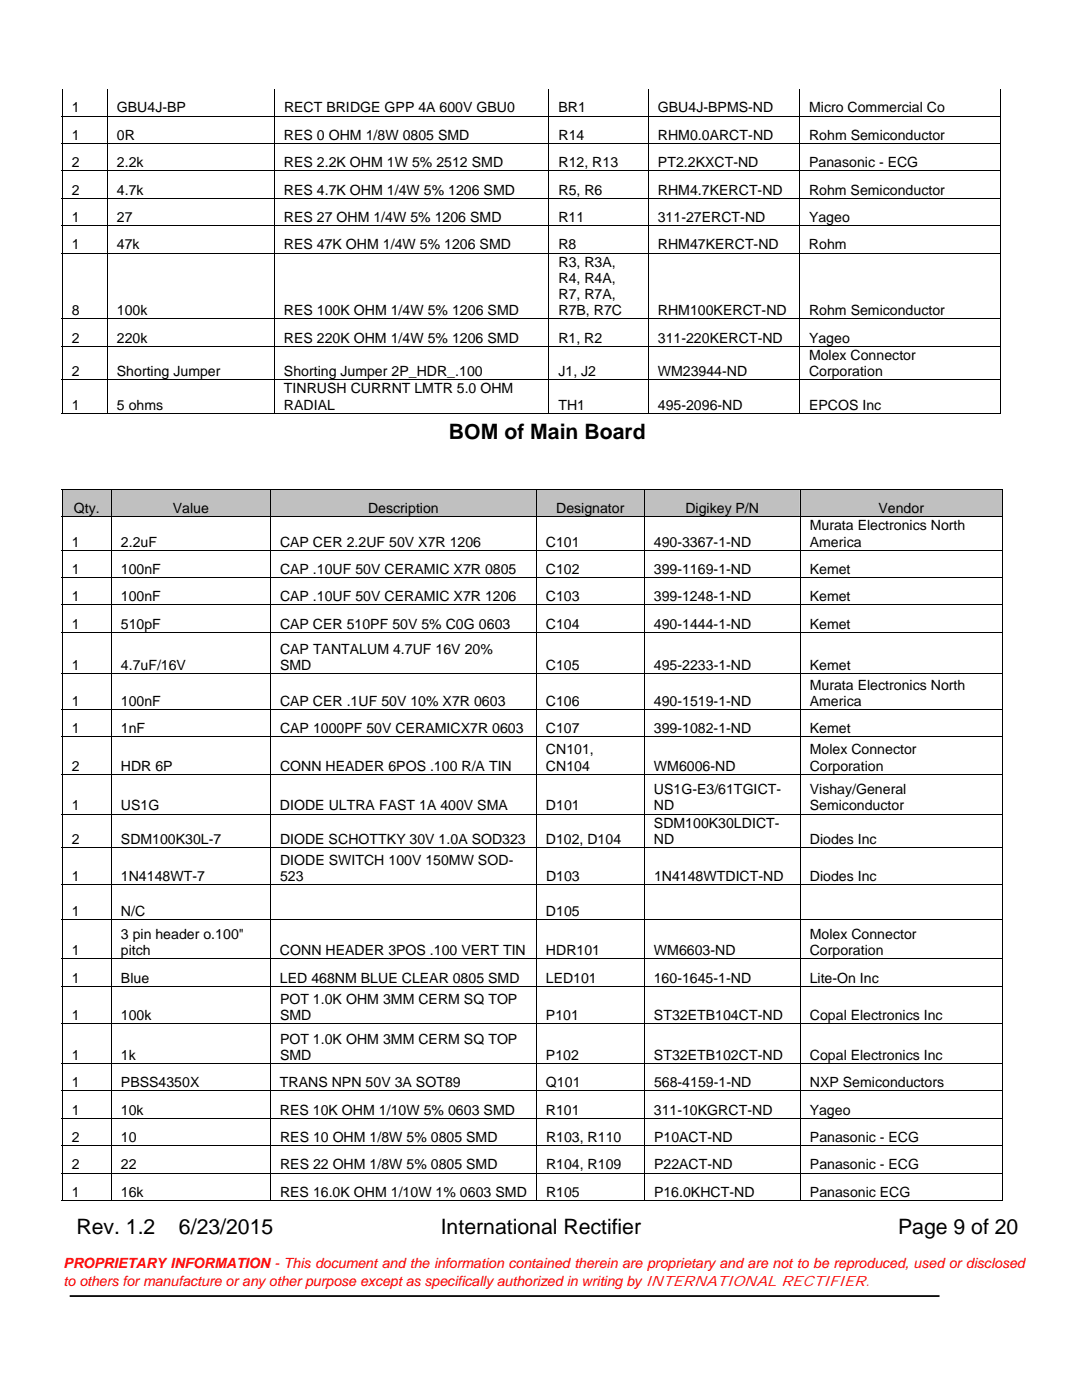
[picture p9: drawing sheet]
<svg xmlns="http://www.w3.org/2000/svg" width="216mm" height="279mm" viewBox="0 0 216 279" stroke-linecap="round" stroke-linejoin="round" font-family="sans-serif">
<defs><g id="words">
<g font-size="4.2">
<text x="89.6" y="87.5">BOM of Main Board</text>
<text x="15.2" y="246.3">Rev. 1.2</text>
<text x="35.7" y="246.3">6/23/2015</text>
<text x="87.9" y="246.3">International Rectifier</text>
<text x="179.2" y="246.3">Page 9 of 20</text>
</g>
<g font-size="2.8">
<text x="14.3" y="22.4">1</text>
<text x="23.3" y="22.4">GBU4J-BP</text>
<text x="56.7" y="22.4">RECT BRIDGE GPP 4A 600V GBU0</text>
<text x="111.4" y="22.4">BR1</text>
<text x="131.3" y="22.4">GBU4J-BPMS-ND</text>
<text x="161.4" y="22.4">Micro Commercial Co</text>
<text x="14.3" y="27.9">1</text>
<text x="23.3" y="27.9">0R</text>
<text x="56.7" y="27.9">RES 0 OHM 1/8W 0805 SMD</text>
<text x="111.4" y="27.9">R14</text>
<text x="131.3" y="27.9">RHM0.0ARCT-ND</text>
<text x="161.5" y="27.9">Rohm Semiconductor</text>
<text x="14.3" y="33.4">2</text>
<text x="23.3" y="33.4">2.2k</text>
<text x="56.7" y="33.4">RES 2.2K OHM 1W 5% 2512 SMD</text>
<text x="111.4" y="33.4">R12, R13</text>
<text x="131.3" y="33.4">PT2.2KXCT-ND</text>
<text x="161.5" y="33.4">Panasonic - ECG</text>
<text x="14.3" y="38.8">2</text>
<text x="23.3" y="38.8">4.7k</text>
<text x="56.7" y="38.8">RES 4.7K OHM 1/4W 5% 1206 SMD</text>
<text x="111.4" y="38.8">R5, R6</text>
<text x="131.3" y="38.8">RHM4.7KERCT-ND</text>
<text x="161.4" y="38.8">Rohm Semiconductor</text>
<text x="14.3" y="44.3">1</text>
<text x="23.3" y="44.3">27</text>
<text x="56.7" y="44.3">RES 27 OHM 1/4W 5% 1206 SMD</text>
<text x="111.4" y="44.3">R11</text>
<text x="131.3" y="44.3">311-27ERCT-ND</text>
<text x="161.4" y="44.3">Yageo</text>
<text x="14.3" y="49.8">1</text>
<text x="23.3" y="49.8">47k</text>
<text x="56.7" y="49.8">RES 47K OHM 1/4W 5% 1206 SMD</text>
<text x="111.4" y="49.8">R8</text>
<text x="111.4" y="53.2">R3, R3A,</text>
<text x="131.3" y="49.8">RHM47KERCT-ND</text>
<text x="161.4" y="49.8">Rohm</text>
<text x="111.4" y="56.4">R4, R4A,</text>
<text x="111.4" y="59.7">R7, R7A,</text>
<text x="14.3" y="62.9">8</text>
<text x="23.3" y="62.9">100k</text>
<text x="56.7" y="62.9">RES 100K OHM 1/4W 5% 1206 SMD</text>
<text x="111.4" y="62.9">R7B, R7C</text>
<text x="131.3" y="62.9">RHM100KERCT-ND</text>
<text x="161.4" y="62.9">Rohm Semiconductor</text>
<text x="14.3" y="68.4">2</text>
<text x="23.3" y="68.4">220k</text>
<text x="56.7" y="68.4">RES 220K OHM 1/4W 5% 1206 SMD</text>
<text x="111.4" y="68.4">R1, R2</text>
<text x="131.3" y="68.4">311-220KERCT-ND</text>
<text x="161.4" y="68.4">Yageo</text>
<text x="161.4" y="71.8">Molex Connector</text>
<text x="14.3" y="75.1">2</text>
<text x="23.3" y="75.1">Shorting Jumper</text>
<text x="56.7" y="75.1">Shorting Jumper 2P_HDR_.100</text>
<text x="111.4" y="75.1">J1, J2</text>
<text x="131.3" y="75.1">WM23944-ND</text>
<text x="161.4" y="75.1">Corporation</text>
<text x="14.3" y="81.7">1</text>
<text x="23.3" y="81.7">5 ohms</text>
<text x="56.7" y="78.5">TINRUSH CURRNT LMTR 5.0 OHM</text>
<text x="56.7" y="81.7">RADIAL</text>
<text x="111.4" y="81.7">TH1</text>
<text x="131.3" y="81.7">495-2096-ND</text>
<text x="161.4" y="81.7">EPCOS Inc</text>
<text x="14.7" y="102.4">Qty.</text>
<text x="34.5" y="102.4">Value</text>
<text x="73.4" y="102.4">Description</text>
<text x="111" y="102.4">Designator</text>
<text x="136.8" y="102.4">Digikey P/N</text>
<text x="161.6" y="105.8">Murata Electronics North</text>
<text x="175.3" y="102.4">Vendor</text>
<text x="14.3" y="109.1">1</text>
<text x="24.1" y="109.1">2.2uF</text>
<text x="55.9" y="109.1">CAP CER 2.2UF 50V X7R 1206</text>
<text x="108.9" y="109.1">C101</text>
<text x="130.5" y="109.1">490-3367-1-ND</text>
<text x="161.6" y="109.1">America</text>
<text x="14.3" y="114.5">1</text>
<text x="24.1" y="114.5">100nF</text>
<text x="55.9" y="114.5">CAP .10UF 50V CERAMIC X7R 0805</text>
<text x="108.9" y="114.5">C102</text>
<text x="130.5" y="114.5">399-1169-1-ND</text>
<text x="161.6" y="114.5">Kemet</text>
<text x="14.3" y="120">1</text>
<text x="14.3" y="125.5">1</text>
<text x="24.1" y="125.5">510pF</text>
<text x="24.1" y="120">100nF</text>
<text x="55.9" y="125.5">CAP CER 510PF 50V 5% C0G 0603</text>
<text x="55.9" y="120">CAP .10UF 50V CERAMIC X7R 1206</text>
<text x="108.9" y="120">C103</text>
<text x="108.9" y="125.5">C104</text>
<text x="130.5" y="120">399-1248-1-ND</text>
<text x="130.5" y="125.5">490-1444-1-ND</text>
<text x="161.6" y="120">Kemet</text>
<text x="161.6" y="125.5">Kemet</text>
<text x="55.9" y="130.5">CAP TANTALUM 4.7UF 16V 20%</text>
<text x="14.3" y="133.7">1</text>
<text x="24.1" y="133.7">4.7uF/16V</text>
<text x="55.9" y="133.7">SMD</text>
<text x="108.9" y="133.7">C105</text>
<text x="130.5" y="133.7">495-2233-1-ND</text>
<text x="161.6" y="137.6">Murata Electronics North</text>
<text x="161.6" y="133.7">Kemet</text>
<text x="14.3" y="140.9">1</text>
<text x="24.1" y="140.9">100nF</text>
<text x="55.9" y="140.9">CAP CER .1UF 50V 10% X7R 0603</text>
<text x="108.9" y="140.9">C106</text>
<text x="130.5" y="140.9">490-1519-1-ND</text>
<text x="161.6" y="140.9">America</text>
<text x="14.3" y="146.3">1</text>
<text x="24.1" y="146.3">1nF</text>
<text x="55.9" y="146.3">CAP 1000PF 50V CERAMICX7R 0603</text>
<text x="108.9" y="146.3">C107</text>
<text x="130.5" y="146.3">399-1082-1-ND</text>
<text x="161.6" y="146.3">Kemet</text>
<text x="14.3" y="153.8">2</text>
<text x="24.1" y="153.8">HDR 6P</text>
<text x="55.9" y="153.8">CONN HEADER 6POS .100 R/A TIN</text>
<text x="108.9" y="150.6">CN101,</text>
<text x="108.9" y="153.8">CN104</text>
<text x="130.5" y="153.8">WM6006-ND</text>
<text x="161.6" y="150.6">Molex Connector</text>
<text x="161.6" y="153.8">Corporation</text>
<text x="14.3" y="161.7">1</text>
<text x="24.1" y="161.7">US1G</text>
<text x="55.9" y="161.7">DIODE ULTRA FAST 1A 400V SMA</text>
<text x="108.9" y="161.7">D101</text>
<text x="130.5" y="158.5">US1G-E3/61TGICT-</text>
<text x="130.5" y="161.7">ND</text>
<text x="161.6" y="158.5">Vishay/General</text>
<text x="161.6" y="161.7">Semiconductor</text>
<text x="130.5" y="165.2">SDM100K30LDICT-</text>
<text x="14.3" y="168.4">2</text>
<text x="24.1" y="168.4">SDM100K30L-7</text>
<text x="55.9" y="168.4">DIODE SCHOTTKY 30V 1.0A SOD323</text>
<text x="55.9" y="172.6">DIODE SWITCH 100V 150MW SOD-</text>
<text x="108.9" y="168.4">D102, D104</text>
<text x="130.5" y="168.4">ND</text>
<text x="161.6" y="168.4">Diodes Inc</text>
<text x="14.3" y="175.9">1</text>
<text x="24.1" y="175.9">1N4148WT-7</text>
<text x="55.9" y="175.9">523</text>
<text x="108.9" y="175.9">D103</text>
<text x="130.5" y="175.9">1N4148WTDICT-ND</text>
<text x="161.6" y="175.9">Diodes Inc</text>
<text x="14.3" y="182.9">1</text>
<text x="24.1" y="182.9">N/C</text>
<text x="108.9" y="182.9">D105</text>
<text x="14.3" y="190.6">1</text>
<text x="24.1" y="187.4">3 pin header o.100&quot;</text>
<text x="24.1" y="190.6">pitch</text>
<text x="55.9" y="190.6">CONN HEADER 3POS .100 VERT TIN</text>
<text x="108.9" y="190.6">HDR101</text>
<text x="130.5" y="190.6">WM6603-ND</text>
<text x="161.6" y="187.4">Molex Connector</text>
<text x="161.6" y="190.6">Corporation</text>
<text x="14.3" y="196.1">1</text>
<text x="24.1" y="196.1">Blue</text>
<text x="55.9" y="196.1">LED 468NM BLUE CLEAR 0805 SMD</text>
<text x="108.9" y="196.1">LED101</text>
<text x="130.5" y="196.1">160-1645-1-ND</text>
<text x="161.6" y="196.1">Lite-On Inc</text>
<text x="14.3" y="203.6">1</text>
<text x="24.1" y="203.6">100k</text>
<text x="55.9" y="200.3">POT 1.0K OHM 3MM CERM SQ TOP</text>
<text x="55.9" y="203.6">SMD</text>
<text x="108.9" y="203.6">P101</text>
<text x="130.5" y="203.6">ST32ETB104CT-ND</text>
<text x="161.6" y="203.6">Copal Electronics Inc</text>
<text x="55.9" y="208.3">POT 1.0K OHM 3MM CERM SQ TOP</text>
<text x="14.3" y="211.5">1</text>
<text x="24.1" y="211.5">1k</text>
<text x="55.9" y="211.5">SMD</text>
<text x="108.9" y="211.5">P102</text>
<text x="130.5" y="211.5">ST32ETB102CT-ND</text>
<text x="161.6" y="211.5">Copal Electronics Inc</text>
<text x="14.3" y="217">1</text>
<text x="24.1" y="217">PBSS4350X</text>
<text x="55.9" y="217">TRANS NPN 50V 3A SOT89</text>
<text x="108.9" y="217">Q101</text>
<text x="130.5" y="217">568-4159-1-ND</text>
<text x="161.6" y="217">NXP Semiconductors</text>
<text x="14.3" y="222.4">1</text>
<text x="14.3" y="227.9">2</text>
<text x="24.1" y="222.4">10k</text>
<text x="24.1" y="227.9">10</text>
<text x="55.9" y="222.4">RES 10K OHM 1/10W 5% 0603 SMD</text>
<text x="55.9" y="227.9">RES 10 OHM 1/8W 5% 0805 SMD</text>
<text x="108.9" y="222.4">R101</text>
<text x="108.9" y="227.9">R103, R110</text>
<text x="130.5" y="222.4">311-10KGRCT-ND</text>
<text x="130.5" y="227.9">P10ACT-ND</text>
<text x="161.6" y="222.4">Yageo</text>
<text x="161.6" y="227.9">Panasonic - ECG</text>
<text x="14.3" y="233.4">2</text>
<text x="24.1" y="233.4">22</text>
<text x="55.9" y="233.4">RES 22 OHM 1/8W 5% 0805 SMD</text>
<text x="108.9" y="233.4">R104, R109</text>
<text x="130.5" y="233.4">P22ACT-ND</text>
<text x="161.6" y="233.4">Panasonic - ECG</text>
<text x="14.3" y="238.8">1</text>
<text x="24.1" y="238.8">16k</text>
<text x="55.9" y="238.8">RES 16.0K OHM 1/10W 1% 0603 SMD</text>
<text x="108.9" y="238.8">R105</text>
<text x="130.5" y="238.8">P16.0KHCT-ND</text>
<text x="161.6" y="238.8">Panasonic ECG</text>
</g>
<g font-size="2.8" fill="#f00">
<text x="12.7" y="253">PROPRIETARY INFORMATION - This document and the information contained therein are proprietary and are not to be reproduced, used or disclosed</text>
<text x="12.7" y="256.7">to others for manufacture or any other purpose except as specifically authorized in writing by INTERNATIONAL RECTIFIER.</text>
</g>
</g></defs>
<path d="M13.9 258.7h173.6" fill="none" stroke="#000" stroke-width=".35"/>
<g fill="none" stroke="#000" stroke-width=".2">
<path d="M12.4 17.8v5.3M21.4 17.8v5.3M54.8 17.8v5.3M109.5 17.8v5.3M129.4 17.8v5.3M159.6 17.8v5.3M199.7 17.8v5.3M12.3 23.2h187.5M12.3 28.6h187.5M12.3 34.1h187.5M12.3 39.6h187.5M12.4 23.2v5.3"/>
<path d="M12.4 28.7v5.3M12.4 34.2v5.3M12.4 39.6v5.3M21.4 23.2v5.3M21.4 28.7v5.3M21.4 34.2v5.3M21.4 39.6v5.3M54.8 23.2v5.3M54.8 28.7v5.3M54.8 34.2v5.3M54.8 39.6v5.3M109.5 23.2v5.3"/>
<path d="M109.5 28.7v5.3M109.5 34.2v5.3M109.5 39.6v5.3M129.4 23.2v5.3M129.4 28.7v5.3M129.4 34.2v5.3M129.4 39.6v5.3M159.6 23.2v5.3M159.6 28.7v5.3M159.6 34.2v5.3M159.6 39.6v5.3M199.7 23.2v5.3"/>
<path d="M199.7 28.7v5.3M199.7 34.2v5.3M199.7 39.6v5.3M12.3 45h187.5M12.3 50.5h187.5M12.4 45.1v5.3M12.4 50.6v13M21.4 45.1v5.3M21.4 50.6v13M54.8 45.1v5.3M54.8 50.6v13M109.5 45.1v5.3"/>
<path d="M109.5 50.6v13M129.4 45.1v5.3M129.4 50.6v13M159.6 45.1v5.3M159.6 50.6v13M199.7 45.1v5.3M199.7 50.6v13M12.3 63.6h187.5M12.3 69.1h187.5M12.3 75.8h187.5M12.4 63.7v5.3M12.4 69.2v6.5"/>
<path d="M12.4 75.9v6.6M21.4 63.7v5.3M21.4 69.2v6.5M21.4 75.9v6.6M54.8 63.7v5.3M54.8 69.2v6.5M54.8 75.9v6.6M109.5 63.7v5.3M109.5 69.2v6.5M109.5 75.9v6.6M129.4 63.7v5.3M129.4 69.2v6.5"/>
<path d="M129.4 75.9v6.6M159.6 63.7v5.3M159.6 69.2v6.5M159.6 75.9v6.6M199.7 63.7v5.3M199.7 69.2v6.5M199.7 75.9v6.6M12.3 82.5h9.1M21.5 82.5h33.2M54.9 82.5h54.6M109.6 82.5h19.7M129.5 82.5h30"/>
<path d="M159.6 82.5h40"/>
</g>
<path d="M199.6 82.4h.2v.1h-.2z" fill="#000"/>
<g fill="#c0c0c0">
<path d="M12.5 97.7h9.6v5.3h-9.6z"/>
<path d="M14.3 99.8h6v3.2h-6z"/>
<path d="M22.2 97.7h31.7v5.3h-31.7z"/>
<path d="M24.1 99.8h28v3.2h-28z"/>
<path d="M54 97.7h53v5.3h-53z"/>
<path d="M55.9 99.8h49.2v3.2h-49.2z"/>
<path d="M107 97.7h21.5v5.3h-21.5z"/>
<path d="M108.9 99.8h17.8v3.2h-17.8z"/>
<path d="M128.6 97.7h31v5.3h-31z"/>
<path d="M130.5 99.8h27.3v3.2h-27.3z"/>
<path d="M159.7 97.7h40.2v5.3h-40.2z"/>
<path d="M161.6 99.8h36.5v3.2h-36.5z"/>
</g>
<path d="M12.3 97.6h.2v.1h-.2zM199.9 97.6h.2v.1h-.2zM199.9 239.5h.2v.1h-.2z" fill="#000"/>
<g fill="none" stroke="#000" stroke-width=".2">
<path d="M12.3 97.7h187.8M12.4 97.7v5.3M22.2 97.7v5.3M54 97.7v5.3M107.1 97.7v5.3M128.6 97.7v5.3M159.7 97.7v5.3M200 97.7v5.3M12.3 103.1h187.8M12.3 109.8h187.8M12.3 115.3h187.8M12.4 103.2v6.5"/>
<path d="M12.4 109.9v5.3M12.4 115.3v5.4M22.2 103.2v6.5M22.2 109.9v5.3M22.2 115.3v5.4M54 103.2v6.5M54 109.9v5.3M54 115.3v5.4M107.1 103.2v6.5M107.1 109.9v5.3M107.1 115.3v5.4M128.6 103.2v6.5"/>
<path d="M128.6 109.9v5.3M128.6 115.3v5.4M159.7 103.2v6.5M159.7 109.9v5.3M159.7 115.3v5.4M200 103.2v6.5M200 109.9v5.3M200 115.3v5.4M12.3 120.7h187.8M12.3 126.2h187.8M12.3 134.5h187.8M12.4 120.8v5.3"/>
<path d="M12.4 126.3v8.1M12.4 134.5v7M22.2 120.8v5.3M22.2 126.3v8.1M22.2 134.5v7M54 120.8v5.3M54 126.3v8.1M54 134.5v7M107.1 120.8v5.3M107.1 126.3v8.1M107.1 134.5v7M128.6 120.8v5.3"/>
<path d="M128.6 126.3v8.1M128.6 134.5v7M159.7 120.8v5.3M159.7 126.3v8.1M159.7 134.5v7M200 120.8v5.3M200 126.3v8.1M200 134.5v7M12.3 141.6h187.8M12.3 147.1h187.8M12.3 154.5h187.8M12.4 141.7v5.3"/>
<path d="M12.4 147.2v7.2M12.4 154.6v7.8M22.2 141.7v5.3M22.2 147.2v7.2M22.2 154.6v7.8M54 141.7v5.3M54 147.2v7.2M54 154.6v7.8M107.1 141.7v5.3M107.1 147.2v7.2M107.1 154.6v7.8M128.6 141.7v5.3"/>
<path d="M128.6 147.2v7.2M128.6 154.6v7.8M159.7 141.7v5.3M159.7 147.2v7.2M159.7 154.6v7.8M200 141.7v5.3M200 147.2v7.2M200 154.6v7.8M12.3 162.5h187.8M12.3 169.1h187.8M12.3 176.6h187.8M12.4 162.5v6.5"/>
<path d="M12.4 169.2v7.3M12.4 176.7v6.8M22.2 162.5v6.5M22.2 169.2v7.3M22.2 176.7v6.8M54 162.5v6.5M54 169.2v7.3M54 176.7v6.8M107.1 162.5v6.5M107.1 169.2v7.3M107.1 176.7v6.8M128.6 162.5v6.5"/>
<path d="M128.6 169.2v7.3M128.6 176.7v6.8M159.7 162.5v6.5M159.7 169.2v7.3M159.7 176.7v6.8M200 162.5v6.5M200 169.2v7.3M200 176.7v6.8M12.3 183.6h187.8M12.3 191.3h187.8M12.3 196.8h187.8M12.4 183.7v7.6"/>
<path d="M12.4 191.4v5.3M12.4 196.9v7.3M22.2 183.7v7.6M22.2 191.4v5.3M22.2 196.9v7.3M54 183.7v7.6M54 191.4v5.3M54 196.9v7.3M107.1 183.7v7.6M107.1 191.4v5.3M107.1 196.9v7.3M128.6 183.7v7.6"/>
<path d="M128.6 191.4v5.3M128.6 196.9v7.3M159.7 183.7v7.6M159.7 191.4v5.3M159.7 196.9v7.3M200 183.7v7.6M200 191.4v5.3M200 196.9v7.3M12.3 204.3h187.8M12.3 212.2h187.8M12.3 217.7h187.8M12.4 204.4v7.7"/>
<path d="M12.4 212.3v5.3M12.4 217.8v5.3M22.2 204.4v7.7M22.2 212.3v5.3M22.2 217.8v5.3M54 204.4v7.7M54 212.3v5.3M54 217.8v5.3M107.1 204.4v7.7M107.1 212.3v5.3M107.1 217.8v5.3M128.6 204.4v7.7"/>
<path d="M128.6 212.3v5.3M128.6 217.8v5.3M159.7 204.4v7.7M159.7 212.3v5.3M159.7 217.8v5.3M200 204.4v7.7M200 212.3v5.3M200 217.8v5.3M12.3 223.2h187.8M12.3 228.6h187.8M12.3 234.1h187.8M12.3 239.6h9.8"/>
<path d="M12.4 223.2v5.3M12.4 228.7v5.3M12.4 234.2v5.4M22.2 223.2v5.3M22.2 228.7v5.3M22.2 234.2v5.4M22.3 239.6h31.6M54 223.2v5.3M54 228.7v5.3M54 234.2v5.4M54.1 239.6h52.9M107.1 223.2v5.3"/>
<path d="M107.1 228.7v5.3M107.1 234.2v5.4M107.1 239.6h21.4M128.6 223.2v5.3M128.6 228.7v5.3M128.6 234.2v5.4M128.7 239.6h30.9M159.7 223.2v5.3M159.7 228.7v5.3M159.7 234.2v5.4M159.8 239.6h40.1M200 223.2v5.3"/>
<path d="M200 228.7v5.3M200 234.2v5.4"/>
</g>
<use href="#words"/>
</svg>
